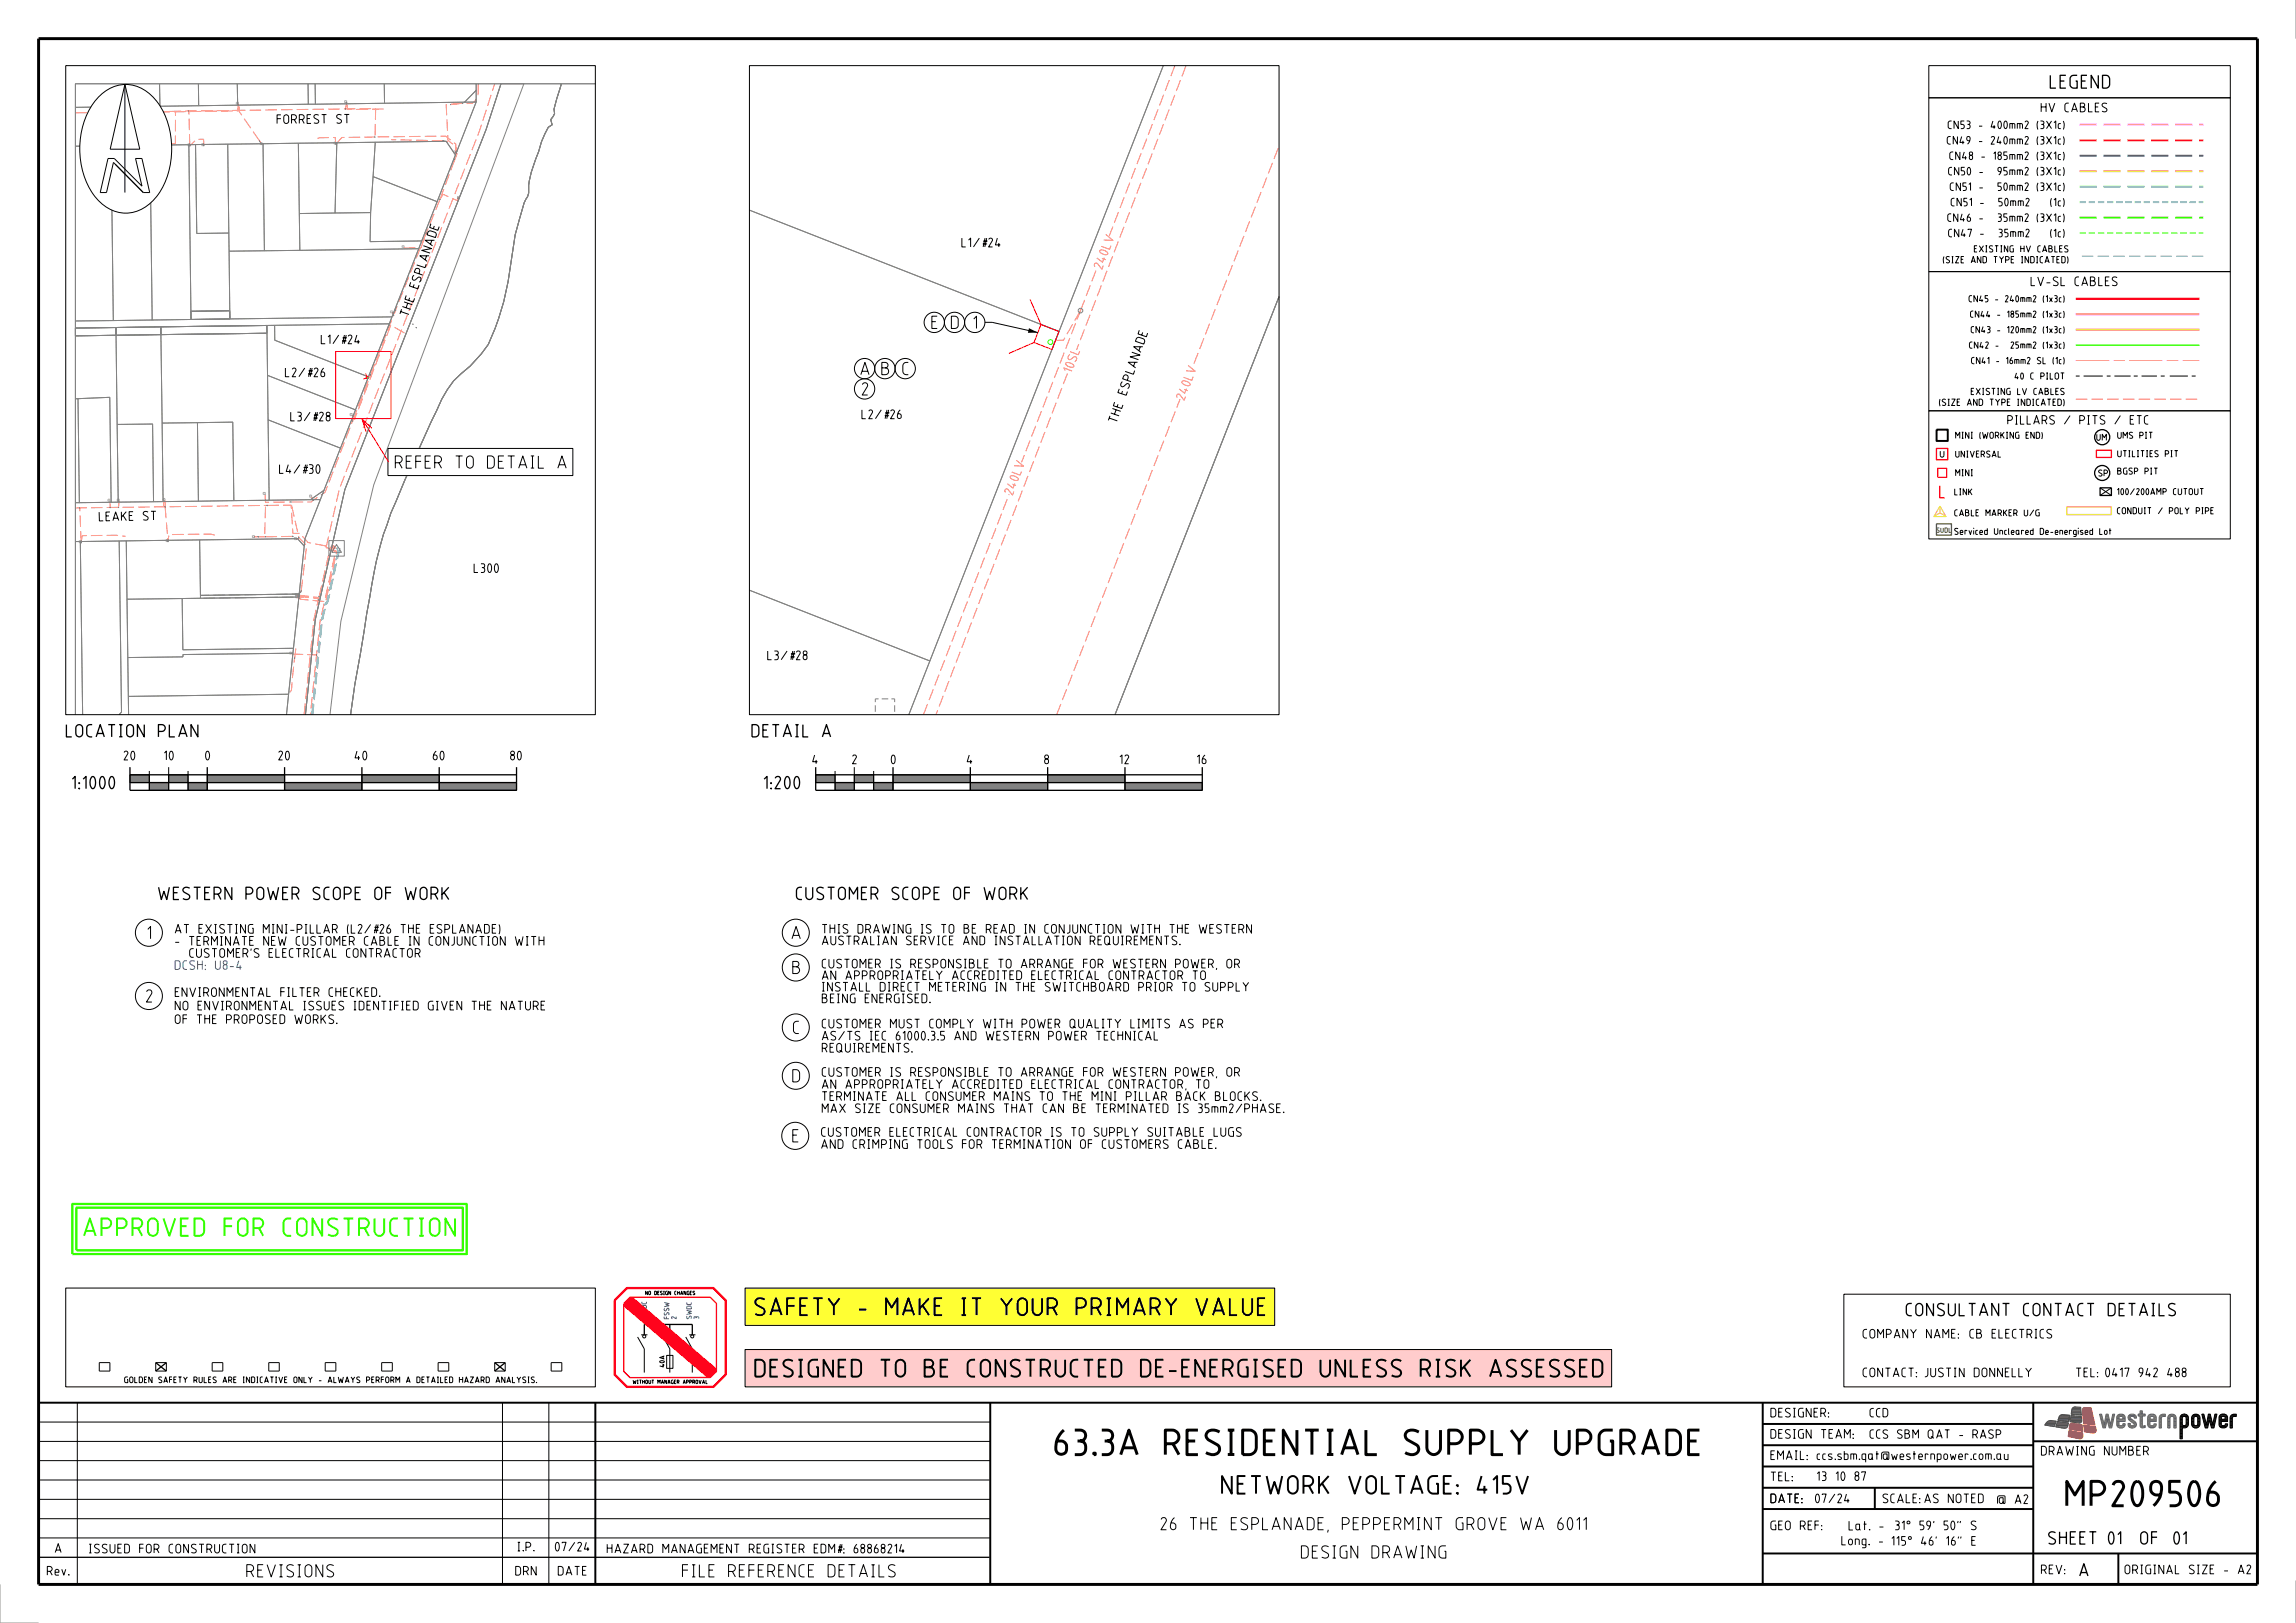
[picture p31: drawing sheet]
<svg xmlns="http://www.w3.org/2000/svg" width="594mm" height="420mm" viewBox="0 0 594 420" stroke-linecap="round" stroke-linejoin="round" font-family="sans-serif">
<defs><g id="words">
<g font-size="7">
<text x="272.8" y="376.7">63.3A RESIDENTIAL SUPPLY UPGRADE</text>
<text x="531.8" y="390">MP209506</text>
</g>
<text font-size="5" fill="#3f0" x="21.5" y="320">APPROVED FOR CONSTRUCTION</text>
<text font-size="5" x="298.5" y="386.7">NETWORK VOLTAGE: 415V</text>
<g font-size="4.8">
<text x="195.2" y="340.6">SAFETY - MAKE IT YOUR PRIMARY VALUE</text>
<text x="195.2" y="356.5">DESIGNED TO BE CONSTRUCTED DE-ENERGISED UNLESS RISK ASSESSED</text>
</g>
<text font-size="3.6" x="530.3" y="23">LEGEND</text>
<g font-size="3.5">
<text x="240.9" y="85.2">E D 1</text>
<text x="222.5" y="97.1">A B C</text>
<text x="222.9" y="102.4">2</text>
<text x="102.1" y="121.3">REFER TO DETAIL A</text>
<text x="17" y="190.8">LOCATION PLAN</text>
<text x="194.4" y="190.8">DETAIL A</text>
<text x="18.6" y="204.3">1:1000</text>
<text x="197.5" y="204.3">1:200</text>
<text x="40.8" y="232.9">WESTERN POWER SCOPE OF WORK</text>
<text x="205.9" y="232.9">CUSTOMER SCOPE OF WORK</text>
<text x="38.1" y="243.1">1</text>
<text x="204.7" y="243.1">A</text>
<text x="204.9" y="252.1">B</text>
<text x="37.7" y="259.5">2</text>
<text x="205.1" y="267.6">C</text>
<text x="204.9" y="280.2">D</text>
<text x="205" y="295.7">E</text>
<text x="493" y="340.6">CONSULTANT CONTACT DETAILS</text>
<text x="287.3" y="396.1">26 THE ESPLANADE, PEPPERMINT GROVE WA 6011</text>
<text x="529.9" y="399.7">SHEET</text>
<text x="545.3" y="399.7">01</text>
<text x="555.2" y="399.7">OF01</text>
<text x="321.1" y="403.4">DESIGN DRAWING</text>
<text x="537.9" y="408">A</text>
<text x="63.7" y="408.2">REVISIONS</text>
<text x="176.4" y="408.2">FILE REFERENCE DETAILS</text>
</g>
<g font-size="2.5">
<text x="528" y="29.1">HV CABLES</text>
<text x="71.6" y="32.1">FORREST ST</text>
<text x="248.7" y="64">L1/#24</text>
<text x="108.2" y="74.9" transform="rotate(-71 108.2 74.9)">ES P LA NA DE</text>
<text x="525.3" y="74.1">LV-SL CABLES</text>
<text x="105.7" y="82.1" transform="rotate(-71 105.7 82.1)">T HE</text>
<text x="83" y="89.1">L1/#24</text>
<text x="73.7" y="97.6">L2/#26</text>
<text x="291.4" y="102.5" transform="rotate(-71 291.4 102.5)">ES P LA NA DE</text>
<text x="75.1" y="109">L3/#28</text>
<text x="222.9" y="108.5">L2/#26</text>
<text x="289" y="109.7" transform="rotate(-71 289 109.7)">T HE</text>
<text x="72.2" y="122.6">L4/#30</text>
<text x="25.6" y="134.9" transform="rotate(-1 25.6 134.9)">LEA KE</text>
<text x="37" y="134.7" transform="rotate(-1 37 134.7)">S T</text>
<text x="122.5" y="148.3">L300</text>
<text x="198.5" y="170.8">L3/#28</text>
<text x="32" y="196.8">20</text>
<text x="42.4" y="196.8">10</text>
<text x="53.1" y="196.8">0</text>
<text x="72" y="196.8">20</text>
<text x="91.7" y="196.8">40</text>
<text x="112" y="196.8">60</text>
<text x="132" y="196.8">80</text>
<text x="210.1" y="197.8">4</text>
<text x="220.4" y="197.8">2</text>
<text x="230.5" y="197.8">0</text>
<text x="250.1" y="197.8">4</text>
<text x="270.1" y="197.8">8</text>
<text x="289.6" y="197.8">12</text>
<text x="309.6" y="197.8">16</text>
<text x="45.2" y="244.7">- TERMINATE NEW CUSTOMER CABLE IN CONJUNCTION WITH</text>
<text x="45.2" y="241.6">AT EXISTING MINI-PILLAR (L2/#26 THE ESPLANADE)</text>
<text x="212.6" y="244.6">AUSTRALIAN SERVICE AND INSTALLATION REQUIREMENTS.</text>
<text x="212.6" y="241.6">THIS DRAWING IS TO BE READ IN CONJUNCTION WITH THE WESTERN</text>
<text x="46.8" y="247.9">CUSTOMER'S ELECTRICAL CONTRACTOR</text>
<text x="212.6" y="250.6">CUSTOMER IS RESPONSIBLE TO ARRANGE FOR WESTERN POWER, OR</text>
<text x="45.2" y="258">ENVIRONMENTAL FILTER CHECKED.</text>
<text x="212.6" y="256.6">INSTALL DIRECT METERING IN THE SWITCHBOARD PRIOR TO SUPPLY</text>
<text x="212.6" y="253.6">AN APPROPRIATELY ACCREDITED ELECTRICAL CONTRACTOR TO</text>
<text x="45.2" y="261.5">NO ENVIRONMENTAL ISSUES IDENTIFIED GIVEN THE NATURE</text>
<text x="212.6" y="259.6">BEING ENERGISED.</text>
<text x="45.2" y="265">OF THE PROPOSED WORKS.</text>
<text x="212.6" y="269.3">AS/TS IEC 61000.3.5 AND WESTERN POWER TECHNICAL</text>
<text x="212.6" y="266.1">CUSTOMER MUST COMPLY WITH POWER QUALITY LIMITS AS PER</text>
<text x="212.6" y="272.4">REQUIREMENTS.</text>
<text x="212.6" y="281.8">AN APPROPRIATELY ACCREDITED ELECTRICAL CONTRACTOR, TO</text>
<text x="212.6" y="278.7">CUSTOMER IS RESPONSIBLE TO ARRANGE FOR WESTERN POWER, OR</text>
<text x="212.6" y="284.9">TERMINATE ALL CONSUMER MAINS TO THE MINI PILLAR BACK BLOCKS.</text>
<text x="212.6" y="288">MAX SIZE CONSUMER MAINS THAT CAN BE TERMINATED IS 35mm2/PHASE.</text>
<text x="212.4" y="297.3">AND CRIMPING TOOLS FOR TERMINATION OF CUSTOMERS CABLE.</text>
<text x="212.4" y="294.2">CUSTOMER ELECTRICAL CONTRACTOR IS TO SUPPLY SUITABLE LUGS</text>
<text x="481.9" y="346.4">COMPANY NAME: CB ELECTRICS</text>
<text x="481.9" y="356.4">CONTACT:JUSTIN DONNELLY</text>
<text x="537" y="356.4">TEL:0417 942 488</text>
<text x="458" y="366.8">DESIGNER:</text>
<text x="458" y="377.8">EMAIL:ccs.sbm.qat@westernpower.com.au</text>
<text x="458" y="372.3">DESIGN TEAM:</text>
<text x="528" y="376.7">DRAWING NUMBER</text>
<text x="458" y="383.3">TEL:</text>
<text x="470" y="383.2">13 10 87</text>
<text x="458" y="389">DATE: 07/24</text>
<text x="458" y="389">DATE:</text>
<text x="487" y="389">SCALE:</text>
<text x="497.8" y="389">AS NOTED</text>
<text x="516.6" y="389.2">@ A2</text>
<text x="458" y="396">GEO REF:</text>
<text x="14.2" y="401.9">A</text>
<text x="23" y="402">ISSUED FOR CONSTRUCTION</text>
<text x="133.8" y="401.5">I.P.</text>
<text x="143.6" y="401.5">07/24</text>
<text x="157" y="402">HAZARD MANAGEMENT REGISTER EDM#: 68868214</text>
<text x="476.4" y="399.9">Long. -115° 46' 16&quot; E</text>
<text x="478.2" y="396">Lat. -31° 59' 50&quot; S</text>
<text x="12.1" y="407.7">Rev.</text>
<text x="133.3" y="407.7">DRN</text>
<text x="144.3" y="407.7">DATE</text>
<text x="528" y="407.4">REV:</text>
<text x="549.6" y="407.4">ORIGINAL SIZE - A2</text>
</g>
<g font-size="2.5" fill="#f66">
<text x="285.1" y="69.8" transform="rotate(-69 285.1 69.8)">2</text>
<text x="285.8" y="68.2" transform="rotate(-69 285.8 68.2)">4</text>
<text x="286.5" y="66.3" transform="rotate(-69 286.5 66.3)">0 LV</text>
<text x="277.2" y="96.6" transform="rotate(-69 277.2 96.6)">10 S L</text>
<text x="307.8" y="100.2" transform="rotate(-69 307.8 100.2)">0 LV</text>
<text x="306.4" y="103.7" transform="rotate(-69 306.4 103.7)">2</text>
<text x="307.1" y="102.1" transform="rotate(-69 307.1 102.1)">4</text>
<text x="263.3" y="124.8" transform="rotate(-69 263.3 124.8)">0 LV</text>
<text x="262" y="128.3" transform="rotate(-69 262 128.3)">2</text>
<text x="262.6" y="126.6" transform="rotate(-69 262.6 126.6)">4</text>
</g>
<text font-size="2.5" fill="#0028fa" x="45.2" y="251">DCSH: U8-4</text>
<g font-size="2.4">
<text x="519.3" y="109.9">PILLARS / PITS / ETC</text>
<text x="483.7" y="366.8">CCD</text>
<text x="483.7" y="372.3">CCS SBM QAT - RASP</text>
</g>
<g font-size="2.2">
<text x="503.9" y="33.4">CN53 - 400mm2 (3X1c)</text>
<text x="503.7" y="37.4">CN49 - 240mm2 (3X1c)</text>
<text x="504.3" y="41.4">CN48 - 185mm2 (3X1c)</text>
<text x="504" y="45.4">CN50 -</text>
<text x="515.5" y="45.4">95mm2 (3X1c)</text>
<text x="504.4" y="49.4">CN51 -</text>
<text x="504.7" y="53.4">CN51 -</text>
<text x="515.8" y="49.4">50mm2 (3X1c)</text>
<text x="516.9" y="53.4">50mm2</text>
<text x="530.2" y="53.4">(1c)</text>
<text x="503.8" y="57.4">CN46 -</text>
<text x="515.4" y="57.4">35mm2 (3X1c)</text>
<text x="504" y="61.4">CN47 -</text>
<text x="516.5" y="61.4">35mm2</text>
<text x="530.1" y="61.4">(1c)</text>
</g>
<g font-size="1.8">
<text x="510.7" y="65.3">EXISTING HV CABLES</text>
<text x="502.7" y="68.1">(SIZE AND TYPE INDICATED)</text>
<text x="509.3" y="78.2">CN45 - 240mm2 (1x3c)</text>
<text x="509.7" y="82.2">CN44 - 185mm2 (1x3c)</text>
<text x="509.9" y="86.2">CN43 - 120mm2 (1x3c)</text>
<text x="509.4" y="90.2">CN42 -</text>
<text x="510" y="94.2">CN41 - 16mm2 SL (1c)</text>
<text x="519.1" y="90.2">25mm2 (1x3c)</text>
<text x="521.2" y="98.2">40 C PILOT</text>
<text x="501.7" y="105">(SIZE AND TYPE INDICATED)</text>
<text x="509.9" y="102.2">EXISTING LV CABLES</text>
<text x="505.9" y="113.5">MINI (WORKING END)</text>
<text x="547.8" y="113.5">UMS PIT</text>
<text x="505.9" y="118.4">UNIVERSAL</text>
<text x="542.4" y="114">UM</text>
<text x="547.8" y="118.3">UTILITIES PIT</text>
<text x="505.9" y="123.2">MINI</text>
<text x="542.9" y="123.3">SP</text>
<text x="547.8" y="122.8">BGSP PIT</text>
<text x="505.6" y="128.2">LINK</text>
<text x="547.7" y="128.1">100/200AMP CUTOUT</text>
<text x="505.6" y="133.6">CABLE MARKER U/G</text>
<text x="547.7" y="133">CONDUIT / POLY PIPE</text>
<text x="505.6" y="138.4">Serviced Uncleared De-energised Lot</text>
</g>
<text font-size="1.6" x="32.2" y="357.9">GOLDEN SAFETY RULES ARE INDICATIVE ONLY - ALWAYS PERFORM A DETAILED HAZARD ANALYSIS.</text>
<text font-size="1.3" fill="#329932" x="501" y="137.9">SUDL</text>
<g font-size="1.3" fill="#0028fa">
<text x="167.3" y="341.1" transform="rotate(-90 167.3 341.1)">SWDC</text>
<text x="169.2" y="341.1" transform="rotate(-90 169.2 341.1)">1</text>
<text x="173.1" y="341.3" transform="rotate(-90 173.1 341.3)">FSSW</text>
<text x="175" y="341.3" transform="rotate(-90 175 341.3)">2</text>
<text x="178.9" y="341.3" transform="rotate(-90 178.9 341.3)">SWDC</text>
<text x="180.8" y="341.3" transform="rotate(-90 180.8 341.3)">3</text>
</g>
<text font-size="1.3" x="171.9" y="353.8" transform="rotate(-90 171.9 353.8)">40A</text>
<g font-size="1">
<text x="167" y="335.1">NO DESIGN CHANGES</text>
<text x="163.7" y="358.1">WITHOUT MANAGER APPROVAL</text>
</g>
</g></defs>
<path d="M17 333.3h137v25.6h-137zM25.7 352.6h2.7v2.2h-2.7zM40.3 352.6h2.7v2.2h-2.7zM54.9 352.6h2.7v2.2h-2.7zM69.5 352.6h2.7v2.2h-2.7zM84.1 352.6h2.8v2.2h-2.8zM98.7 352.6h2.8v2.2h-2.8zM113.3 352.6h2.8v2.2h-2.8zM128 352.6h2.7v2.2h-2.7zM142.6 352.6h2.7v2.2h-2.7z" fill="none" stroke="#000" stroke-width=".26"/>
<path d="M53.6 200.5h20v2h-20z" fill="#828282"/>
<path d="M53.6 200.5h20v2h-20z" fill="none" stroke="#000" stroke-width=".26"/>
<path d="M73.6 202.5h20v2h-20z" fill="#828282"/>
<path d="M73.6 202.5h20v2h-20z" fill="none" stroke="#000" stroke-width=".26"/>
<path d="M93.6 200.5h20v2h-20z" fill="#828282"/>
<path d="M93.6 200.5h20v2h-20z" fill="none" stroke="#000" stroke-width=".26"/>
<path d="M113.6 202.5h20v2h-20z" fill="#828282"/>
<path d="M113.6 202.5h20v2h-20z" fill="none" stroke="#000" stroke-width=".26"/>
<path d="M48.6 202.5h5v2h-5z" fill="#828282"/>
<path d="M48.6 202.5h5v2h-5z" fill="none" stroke="#000" stroke-width=".26"/>
<path d="M43.6 200.5h5v2h-5z" fill="#828282"/>
<path d="M43.6 200.5h5v2h-5z" fill="none" stroke="#000" stroke-width=".26"/>
<path d="M38.6 202.5h5v2h-5z" fill="#828282"/>
<path d="M38.6 202.5h5v2h-5z" fill="none" stroke="#000" stroke-width=".26"/>
<path d="M33.6 200.5h5v2h-5z" fill="#828282"/>
<path d="M33.6 200.5h5v2h-5zM179.1 349.1v6.1" fill="none" stroke="#000" stroke-width=".26"/>
<path d="M166.7 342.7h12.4" fill="none" stroke="#000" stroke-width=".34"/>
<path d="M231 200.5h20v2h-20z" fill="#828282"/>
<path d="M231 200.5h20v2h-20z" fill="none" stroke="#000" stroke-width=".26"/>
<path d="M251 202.5h20v2h-20z" fill="#828282"/>
<path d="M251 202.5h20v2h-20z" fill="none" stroke="#000" stroke-width=".26"/>
<path d="M271 200.5h20v2h-20z" fill="#828282"/>
<path d="M271 200.5h20v2h-20z" fill="none" stroke="#000" stroke-width=".26"/>
<path d="M291 202.5h20v2h-20z" fill="#828282"/>
<path d="M291 202.5h20v2h-20z" fill="none" stroke="#000" stroke-width=".26"/>
<path d="M226 202.5h5v2h-5z" fill="#828282"/>
<path d="M226 202.5h5v2h-5z" fill="none" stroke="#000" stroke-width=".26"/>
<path d="M221 200.5h5v2h-5z" fill="#828282"/>
<path d="M221 200.5h5v2h-5z" fill="none" stroke="#000" stroke-width=".26"/>
<path d="M216 202.5h5v2h-5z" fill="#828282"/>
<path d="M216 202.5h5v2h-5z" fill="none" stroke="#000" stroke-width=".26"/>
<path d="M211 200.5h5v2h-5z" fill="#828282"/>
<path d="M38.6 199.5v5M43.6 198.5v6M48.6 199.5v5M211 200.5h5v2h-5zM477 334.9h100v24h-100z" fill="none" stroke="#000" stroke-width=".26"/>
<path d="M87.6 141.7l-.5 .2 .4 .5" fill="none" stroke="#39f" stroke-width=".26"/>
<g fill="none" stroke="#f66" stroke-width=".26" stroke-dasharray="3 1.1" stroke-linecap="butt">
<path d="M306.8 17l-64.7 167.9M19.5 29.2l42.1-.6 .1-1.6M29 38l-.2-8.9M41 29.1l20.6-.4 .1-1.7M41.1 37.8v-.6h4.3v-8.4M49.1 37.7l-.2-9M52.7 37.7v-1.7l-1.9 .1-1.7 1.6M61.7 28.8v-1.8M67.2 36.5l-5.3-7.7-.2-1.8M67.2 36.5l.6 .9M82.1 35.8l.5-.2h4.1l.2 1.7M86.9 37.3l1.6-1.7 8.5-.2"/>
<path d="M89.4 28.2l.3-1.7M89.7 26.5l.3 1.8 9.4-.1M114.7 36.4l-13.5-.3M114.7 36.4l1.2 .3M117.9 39.6l.4 .1-.6 1.6M117.9 39.6v-2.3l-2.6-2.1-18.3 .2 .2-7.3-35.3 .5-.2-1.6M119.7 26.7l-3.1 .3M119.7 26.7l-4.3 .4 .5 9.1 2.1 2 .3 1-.4 .4M123.7 21.7v1.6a3.5 3.5 0 0 1-1.6 3.5l-2.4-.1M113.8 51.6l-3.5 8.7M113.8 51.6l.8-1.3 3.7 1.6 .2-.7h.2M117.7 41.3l-3.9 10.3"/>
<path d="M104.5 64.1h4.4l1.4-3.8M110.3 60.3l-8 19.9M95.9 97l5.9-15.5M95.9 97l-.7 .8M101.8 81.5l-.3-.6 .6 .2 .2-.9M104.6 86.2l-3.5-2-9.4 24.4M279.5 80.4l24.5-63.4M279.5 80.4l-4.4 7.6-2 .1M91.2 108.9l.2-1.1-.3-.3M91.2 108.9l4.7-11.9M19.5 131.5l49.7-.7M28.5 131.3l-.1-1.6"/>
<path d="M30.8 129.7l-.1 1.6M42.4 129.8l-.1 1.1M42.7 129.5v1.6M42.7 131.1l.8 9M55.6 138.5l-1.2-.3-10.7 .1-.2 1.8M65.8 139.1v-.2h1M66.8 138.9h1.9M68.6 127.9l.1 2.1 6.6-.1M68.7 131.1l-.3 7.5 .3 .3M68.7 138.9l7.1-.1M69.2 130.8l6.1-.1 .5 7.3h1.8l2.1 2.4 6.7 1.3M76.7 139.6l.6-.4"/>
<path d="M81.1 129.4l-.5-.8M21 140.4l-.4-9M21 140.4l.3-1.8 8.8-.1 2.4 .3M77 154.1l5.4 .8-.1 .3M77 154.1l.5-.1 5 .6 .1-.2M77 154.1l.5 .1M77 154.7l.6 .1M77 154.7l1.5-.1M77.8 153.3l.1-.4M77.9 152.9l1.4-11.8-2-1.9-2-9.3h5.2l3.6-2.5 7.1-18.5M82.5 154.4l2.9-12.7 1 .2M84.3 141.7l3.5-15.2 36.3-92.7 3.9-12.1"/>
<path d="M86.4 142.1l-2.1-.4M86.4 141.4h-.2l-.2 .9 1 .3 .1 .2-2.9 13-.3 .4-1.1 4.4-2.5 24.3M86.5 141.3l-.5-.2-.2 1.3 .9 .2 .1 .3-2.8 12.8-6.4-.6 .2-1.8M74.9 179.2l.5-.5 .8-8.4M75.5 169.2l6.4 .3M76.2 170.3l.3-2.5M78.7 184.9l2.5-24.6 1.1-5.1M238.9 184.9l40.6-104.5M273.4 184.9l57.5-147.1"/>
</g>
<g fill="none" stroke="#828282" stroke-width=".26">
<path d="M19.5 27.8l103.7-1.4-5.4 13.7-2.4-3.5-95.9 1.2zM19.5 37.8l9.3-.1 .5 45.3-9.8 .1zM19.5 21.7h21.8l.1 5.8-21.9 .3zM28.5 37.7v.1M28.5 37.9l.1 .1M28.6 37.5l-.1 .1M28.7 37.5h.2M28.7 38h.2M28.8 37.7l10-.1 .6 45.2-10.1 .2zM28.8 29l.1 .1zM29 37.9l.1 .1zM29 37.5v.1"/>
<path d="M29 37.7v.1M29 37.9v.1M38.8 37.6l10.1-.2 .5 45.3-10 .1zM40.6 37.6v.2M40.6 37.9h.1M40.6 37.4v.1M40.7 37.4h.2M40.7 37.9h.2M41 37.4l.1 .1M41.1 37.6v.2M41.1 37.9h-.1M41.3 21.7h10l.1 5.7-10 .1z"/>
<path d="M48.6 37.4v.2M48.6 37.7h.1M48.7 37.2l-.1 .1M48.8 37.2h.1M48.8 37.7h.1M48.8 28.7l.1 .1zM48.9 37.4h1.7l.3 23 8.3-.1 .2 20.1-10 .2zM49 37.2l.1 .1M49 37.7l.2 .1zM49.1 37.4v.2M49.1 37.7h-.1M50.6 37.4l8.3-.1 .3 23-8.3 .1z"/>
<path d="M51.3 21.7h10.1l.1 5.5-10.1 .2zM52.2 37.6l.1 .1M52.2 37.3v.2M52.3 37.2l-.1 .1M52.4 37.7h.2M52.4 37.2h.2M52.6 37.2l.1 .1M52.7 37.6l.1 .1zM52.7 37.6l-.1 .1M52.7 37.3v.2M58.9 37.3l9.2-.1 .3 27.7-9.1 .1zM61.1 26.6v.2"/>
<path d="M61.1 26.9l.1 .1M61.2 26.5h-.1M61.3 26.5h.2M61.3 27h.2M61.4 21.7h18.3l.1 5.3-18.3 .2zM61.6 26.5h.1M61.7 26.6v.2M61.7 26.9l-.1 .1M67.1 36.4l.1 .2zM67.3 37.1v.2M67.3 37.3l.1 .1M67.4 36.9l-.1 .1"/>
<path d="M67.5 36.9h.1M67.5 37.4h.1M67.7 36.9l.1 .1M67.8 37.1v.2M67.8 37.3l-.1 .1M68.1 37.2l9.1-.1 .4 27.7-9.2 .1zM77.2 37.1l9.9-.1-.4 18.1-9.3 .2zM79.7 21.7h1.8l.1 5.3h-1.8zM81.5 21.7h17.9l.1 5-17.9 .3zM86.4 37.2l.1 .1M86.4 37v.1M86.5 36.8h-.1"/>
<path d="M86.6 37.3h.1M86.6 36.8h.1M86.8 36.8h.1M86.9 37.2l.1 .1zM86.9 37.2l-.1 .1M86.9 37v.1M87.1 37l10-.2-1.2 18.2-9.2 .1zM89.2 26.2v.2M89.2 26.4l.1 .1M89.3 26.1h-.1M89.3 28.1l.1 .1zM89.3 26.1h.2"/>
<path d="M89.3 26.5h.2M89.6 26.5l.1 .1zM89.6 26.1h.1M89.7 26.2v.2M89.7 26.4l-.1 .1M96.9 35.4l.1 .1zM97.1 36.8l18.3-.2 2.4 3.5-4.7 12.1-16.6-6.5zM99.4 21.7h23.8v1.7l-3 3-20.7 .3zM114.6 36.4l.2 .1zM116.6 27l.1 .1zM117.4 39.2v.2M117.4 39.5v.1"/>
<path d="M117.4 39.1v.1M117.5 39.1h.2M117.5 39.6h.2M117.8 39.1l.1 .1M117.9 39.2v.2M117.9 39.5l-.1 .1M119.6 26.7l.2 .1zM123.2 23.4v3h-3zM154 21.7h-8.8l-1.9 6.5 .2 1.2-1 1.6 .3 1.3-.9 .6-.9 1.7-.9 2.1-.8 2.5a25.3 25.3 0 0 0-2.5 10.8l-.3 .9-.9 1.6-2.3 8.3-1.9 12.1a66.9 66.9 0 0 1-5.1 16.2l-1.8 2.5-2.8 3.1a22.8 22.8 0 0 0-8.7 11.6 512 512 0 0 0-11.9 26.5 99.2 99.2 0 0 0-5.5 21.9l-3.8 22.4-1.1 7.8a890 890 0 0 1 6.7-39.7 120 120 0 0 1 7.3-21l8.3-17.9a24.4 24.4 0 0 1 8.7-11.6l2.8-3.1 1.8-2.5a66.9 66.9 0 0 0 5.1-16.2l1.9-12.1 2.3-8.3 .9-1.6 .3-.9a19.4 19.4 0 0 1 1.8-8.8l1.5-4.5 .9-2.1 .9-1.7 .9-.6-.3-1.3 1-1.6-.2-1.2 1.9-6.5h-15.6l-3.8 11.8-36.6 93.2-7.6 33.7-2.6 24.5 2.6-24.5 7.6-33.7 36.6-93.2 3.8-11.8h-6.4v4.7l-44.3 113-4.8 45.5 .5-5.2-41.4 .5 .1 4.7-.6-44.9h-1.9l.6 44.3-.6 .6 .6-.6-.6-44.3-10 .1 .6 44.8-.6-44.8h-1.3v44.8v-163.2h116l-38.8 103.8-8.5 35.2-2.8 24.2M77.4 55.3l18.5-.3-.2 7.5 13.4-.1-.8 2-30.7 .4zM96.5 45.7l16.6 6.5-4 10.2-13.4 .1 .2-7.5zM113.8 51.5l.1 .1z"/>
<path d="M117.6 41.3l.1 .1zM118.4 51v.2M118.4 51.3v.1M118.4 50.9v.1M118.5 50.9h.2M118.5 51.4h.2M118.8 50.9l.1 .1M118.9 51v.2M118.9 51.3l-.1 .1M193.9 54.4l80.1 31.4 27-68.8-65.9 167.9 5.5-13.9-46.7-18.3 46.7 18.3 33.4-85.2zM59.3 65l49-.6-6.9 17.6-41.9 .5zM104 63.8v.1"/>
<path d="M104 64l.1 .1M104.1 63.6l-.1 .1M104.2 63.6h.2M104.2 64.1h.2M104.5 63.6v.1M104.5 63.8v.1M104.5 64v.1M330.9 76.7l-42.4 108.2M19.5 84.9l10.5-.1v2l-10.5 .1zM19.5 83.1l81.9-1.1-.7 1.8-81.2 1.1zM19.5 86.9l10.5-.1 .6 43.1-1.8 .1-.4-27.2-8.9 .4zM30 84.8l11.6-.2v2l-11.6 .2z"/>
<path d="M30 86.8l11.6-.2 .6 43.2h-2.5l-.2-20.1-9.2 .1zM41.6 84.6l27.4-.4 .1 2-27.5 .4zM41.6 86.6l27.5-.4 .5 43.3-9.1 .1-.3-20.4-18.3 .3zM49.4 80.6l10-.2 .1 2.1-10.1 .2zM69 84.2h2l.1 3.8 24.2 9.5-3.3 8.6-22.8-9zM69.2 97.1l22.8 9-3.9 9.9-18.7-7.4zM71 84.2l29.7-.4-5.4 13.7-24.2-9.5zM95.8 96.9l.2 .1zM101 80.6v.2M101 80.9h.1M101.1 80.5h-.1M101.2 80.5h.1"/>
<path d="M101.2 80.9h.1M101.4 80.5h.1M101.5 80.6v.2M101.5 80.9h-.1M101.8 81.4l.1 .2zM102.3 80.2l.1 .1zM106.8 83.8l.1 .1zM107.6 84.7l.1 .2zM19.5 103.2h.7l.3 26.9h-1zM20.2 103.2l8.2-.4 .4 27.2-8.3 .1zM30.3 109.8l9.2-.1 .2 20.1-9.1 .1zM41.9 109.5l9.2-.1 .2 20.3-9.1 .1z"/>
<path d="M51.1 109.4l9.1-.2 .3 20.4-9.2 .1zM69.4 108.6l18.7 7.4-4.3 10.9-3.5 2.4-10.7 .2zM90.6 107.2v.2M90.6 107.4l.1 .1M90.7 107l-.1 .1M90.7 107h.2M90.7 107.5h.2M91 107l.1 .1M91.1 107.2v.2M91.1 107.4l-.1 .1M91.2 108.9l.1 .1zM19.5 130.1l63.4-.8-4 10.1-.2 1.9-1.7-1.9-57.5 .7z"/>
<path d="M20.6 131.4l.1 .1zM20.6 139.9l-.1 .1M20.7 139.9h.1M20.9 139.9l.1 .1M27.9 129.3v.2M27.9 129.6l.1 .1M28 129.2l-.1 .1M28.1 129.2h.2M28.1 129.7h.2M28.4 129.2v.1M28.4 131.3l.1 .1zM28.4 129.3v.2"/>
<path d="M28.4 129.6v.1M30.3 129.6l.1 .1M30.3 129.3v.2M30.4 129.1l-.1 .1M30.5 129.1h.2M30.5 129.7h.2M30.6 131.3l.1 .1zM30.8 129.1v.1M30.8 129.6v.1M30.8 129.3v.2M32.7 140l18.9-.3 .3 14.4 25.5-.4-.1 .8-44.5 .6zM42.2 129.2v.1"/>
<path d="M42.2 129.4l.1 .1M42.3 129l-.1 .1M42.3 129h.2M42.3 129.5h.2M42.6 129l.1 .1M42.7 131.1l.1 .1zM42.7 129.2v.1M42.7 129.4l-.1 .1M43 139.8v.2M43 139.6v.1M43.1 139.6h.2M43.4 139.6l.1 .1"/>
<path d="M43.5 139.8v.2M51.6 139.7l25.4-.3 1.7 1.9-1.3 12.4-25.5 .4zM65.3 138.7v.2M65.3 139l.1 .1M65.4 138.6l-.1 .1M65.5 138.6h.1M65.5 139.1h.1M65.7 138.6l.1 .1M65.8 138.7v.2M65.8 139l-.1 .1M66.8 138.8l.1 .2zM68.1 127.6v.2"/>
<path d="M68.1 127.9h.1M68.2 127.4l-.1 .1M68.3 127.4h.1M68.3 127.9h.1M68.5 127.4l.1 .1M68.6 127.6v.2M68.6 127.9h-.1M68.7 138.8l.1 .1zM69.1 130.7l.2 .2zM75.2 129.8l.2 .1zM75.7 138.7l.1 .2zM76.2 139.3v.2"/>
<path d="M76.2 139.5v.1M76.2 139.1v.1M76.3 139.1h.2M76.3 139.6h.2M76.6 139.1l.1 .1M76.7 139.3v.2M76.7 139.5l-.1 .1M77.3 139.1l.1 .1zM80.1 128.3v.2M80.1 128.5l.1 .1M80.2 128.1l-.1 .1M80.3 128.1h.2"/>
<path d="M80.3 128.6h.2M80.3 129.3l3.5-2.4-.9 2.4zM80.5 128.1l.1 .1M80.6 128.3v.2M80.6 128.5l-.1 .1M81 129.4l.1 .1zM85.1 139.9h4v4h-4zM20.5 140.1v.1M20.5 140.3l.1 .1M20.7 140.4h.1M21 140.4l.1 .1zM21 140.1v.1"/>
<path d="M21 140.3l-.1 .1M32.8 155.1l14.3-.2 .2 13.3 28.6-.4-.1 1.2-28.5 .4v.6l-14.2 .2zM43 140v.1M43.1 140.1h.2M43.4 140.1l.1 .1zM43.5 140l-.1 .1M47.1 154.9l30.2-.4-1.4 13.3-28.6 .4zM76.4 153.8v.2M76.4 154l.1 .1M76.5 154.4v.1M76.5 154.6l.1 .1M76.5 153.7h-.1"/>
<path d="M76.6 154.2l-.1 .1M76.6 153.7h.2M76.6 154.1h.2M76.7 154.2h.1M76.7 154.7h.1M76.8 153.7h.1M76.9 154.2l.1 .1M76.9 153.8v.2M76.9 154l-.1 .1M77 154.4v.1M77 154.6l-.1 .1M77.4 154.1l.2 .2z"/>
<path d="M77.7 153.3l.1 .1zM77.9 152.9l.1 .1zM82.3 155.2l.1 .1zM82.5 154.4l.1 .1zM87.1 140.9l1.2 2h-2.5zM33.1 170.2l14.2-.2v-.6l28.5-.4-1.2 10.7-41.4 .5zM75 168.9v.2M75 169.2h.1M75 168.8h.1M75.1 168.8h.2M75.1 169.2h.2M75.4 168.8h.1"/>
<path d="M75.5 168.9v.2M75.5 169.2h-.1M76.1 170.3l.2 .1zM81.8 169.4l.2 .2zM226.4 182.5v1.7M227.3 180.9h-.9v.8M228.1 180.9h1.7M230.6 180.9h.9v.8M231.5 182.5v1.7"/>
<circle cx="279.5" cy="80.4" r=".6"/>
</g>
<path d="M87.9 141.8l-3 13.9-.5 .8-1 4.2-.1 1.3M83.3 162l-2.4 22.9M80.6 184.9l2.5-24.2 1-4.5 .5-.6 2.9-13.2" fill="none" stroke="#39f" stroke-width=".26" stroke-dasharray="3 1.1" stroke-linecap="butt"/>
<g fill="none" stroke="#f66" stroke-width=".26">
<path d="M29 38h.1M49.1 37.7h.1M52.7 37.7h.1M61.6 27h.1M86.9 37.3h.1M89.6 26.5h.1M117.9 39.6l.1 .1M21 140.4h.1M43.4 140.1h.1M76.8 154.1h.2M76.9 154.7h.1M86.4 141.4l.2 .4"/>
<path d="M86.4 141.7l.2 .1M86.5 141.3l.1 .5M86.6 141.8l-.2 .3M86.6 141.8l-.2 .1M86.6 141.8l.5 .1"/>
</g>
<path d="M51.9 154.8v-.7l25.5-.4-.1 .8-25.4 .3" fill="none" stroke="#828282" stroke-width=".26" stroke-dasharray="3 1.1" stroke-linecap="butt"/>
<path d="M266.5 77.5l2.8 6.5M94.6 96.7l.3 .6M94.7 97.8l-.7 .3M94.9 97.3l.4 .2-.2 .5-.4-.2zM267.5 88.6l-6.5 2.9M269.3 84l4.7 1.8-1.8 4.6-4.7-1.8z" fill="none" stroke="#f00" stroke-width=".26"/>
<g fill="none" stroke="#28ff00" stroke-width=".26">
<path d="M95 97.8h.2z"/>
<circle cx="271.8" cy="88.5" r=".63"/>
</g>
<path d="M33.6 198.5v6h100v-6M53.6 198.5v6M73.6 198.5v6M93.6 198.5v6M113.6 198.5v6M33.6 200.5h100M33.6 202.5h100" fill="none" stroke="#000" stroke-width=".34"/>
<path d="M192.8 333.3h137v9.7h-137z" fill="#ff3"/>
<path d="M192.8 333.3h137v9.7h-137z" fill="none" stroke="#000" stroke-width=".26"/>
<path d="M192.8 349.2h224.1v9.7h-224.1z" fill="#fcc"/>
<g fill="none" stroke="#000" stroke-width=".26">
<path d="M254.8 83.4h1.9l11.8 2.7M216 199.5v5M221 198.5v6M226 199.5v5M165 346l1.7 3.1v6.1M165.9 345.4h1.6M171.6 346l1.7 3.1v6.1M172.5 350.7h1.6v3.4h-1.6zM172.5 345.4h1.6M177.4 346l1.7 3.1M178.3 345.4h1.6M192.8 349.2h224.1v9.7h-224.1z"/>
<path d="M10 368h246.2M10 373h246.2M10 378h246.2M20 363v47M130 363v47M142 363v47M564 372.2h.6M564 372h.6M564 371.7h.6M564 371.6h.6M564 371.4h.6M564 371.1h.6"/>
<path d="M564 371h.6M564 370.8h.6M564 370.5h.6M564 370.4h.6M564 370.2h.6M564 369.9h.6M564 369.8h.6M564 369.6h.6M564 369.3h1.7M564 369.2h2M564 369h2.1M564 368.7h.7"/>
<path d="M564 368.6h.6M564 368.4h.6M564 368.1h.6M564 368h.6M564 367.8h.6M564 367.5h.6M564 367.3h.6M564 367.2h.6M564 366.9h.6M564 366.7h.6M564.1 366.6h.8M564.2 366.3h1.8"/>
<path d="M564.3 366.2a1.1 1.1 0 0 1 1.2-.2 1.1 1.1 0 0 1 .7 1v1.5a1.1 1.1 0 0 1-1.6 .9v2.9h-.6v-5.4zM564.4 366.1h1.4M564.6 366.7l.4-.1 .5 .1 .1 1.8-.2 .4-.8-.2zM564.9 366h.4M565.2 366.6h.9M565.5 368.7h.7M565.5 366.7h.7M565.6 368.6h.6M565.6 368.4h.6M565.6 368.1h.6M565.6 368h.6M565.6 367.8h.6"/>
<path d="M565.6 367.5h.6M565.6 367.3h.6M565.6 367.2h.6M565.6 366.9h.6M567 368.7h.6M567 368.5h.6M567 368.3h.6M567 368.1h.6M567 367.9h.6M567 367.7h.6M567 367.5h.6M567 367.3h.6"/>
<path d="M567 367.1h.6M567 366.9h.6M567 366.7h.7M567.1 368.9h.7M567.1 366.5h2M567.2 369.1h1.8M567.2 366.3h1.7M567.3 366.2a1.11 1.11 0 0 1 1.2-.2 1.11 1.11 0 0 1 .7 1v1.5a1.1 1.1 0 0 1-1.1 1 1.1 1.1 0 0 1-1.1-1v-1.6zM567.3 369.3h1.6M567.5 366.1h1.2M567.6 366.7l.4-.1 .5 .1 .1 1.8-.2 .4-.8-.2zM567.7 369.5h.8"/>
<path d="M568.4 368.9h.7M568.5 366.7h.6M568.5 368.7h.7M568.6 368.5h.6M568.6 368.3h.6M568.6 368.1h.6M568.6 367.9h.6M568.6 367.7h.6M568.6 367.5h.6M568.6 367.3h.6M568.6 367.1h.6M568.6 366.9h.6"/>
<path d="M569.6 366h.6l.6 2.7 .5-2.7h.5l.7 2.6 .5-2.6h.5l-.7 3.5h-.7l-.5-2.1-.5 2.1h-.6zM569.6 366h.6M569.7 366.2h.5M569.7 366.4h.6M569.8 366.6h.5M569.8 366.8h.6M569.9 367h.5M569.9 367.2h.6M570 367.4h.5M570.1 367.6h.5M570.1 367.8h.5M570.1 368h.6"/>
<path d="M570.2 368.2h.5M570.2 368.4h.6M570.3 368.6h1M570.3 368.8h1M570.4 369h.9M570.4 369.2h.8M570.5 369.4h.6M570.9 368.4h.5M570.9 368.2h.5M570.9 368h.6M571 367.8h.5M571 367.6h.5"/>
<path d="M571 367.4h1.2M571.1 367.2h1M571.1 367h1M571.2 366.8h.8M571.2 366.6h.8M571.3 366.4h.7M571.3 366.2h.6M571.3 366h.6M571.6 367.6h.6M571.7 367.8h.6M571.7 368h.6M571.8 368.2h.5"/>
<path d="M571.9 368.4h.5M571.9 368.6h1M572 368.8h.9M572 369h.9M572.1 369.2h.7M572.1 369.4h.7M572.5 368.4h.5M572.6 368.2h.5M572.6 368h.5M572.6 367.8h.5M572.7 367.6h.5M572.7 367.4h.5"/>
<path d="M572.8 367.2h.5M572.8 367h.5M572.8 366.8h.5M572.9 366.6h.5M572.9 366.4h.5M573 366.2h.5M573 366h.5M574.1 368.6h.6M574.1 368.2h.6M574.1 368h.6M574.1 367.8h2.2M574.1 367.6h2.2"/>
<path d="M574.1 367.2h.6M574.1 368.4h.6M574.1 367.4h2.2M574.1 367h.6M574.1 366.8h.6M574.1 366.6h.8M574.1 368.8h.6M574.1 369h2.1M574.2 366.4h2M574.3 369.2h1.8M574.3 366.2l.7-.2a1.03 1.03 0 0 1 1.3 .8v1.1h-1.6v.7l.1 .3h.6l.3-.1v-.3h.6a1.12 1.12 0 0 1-1 1 1.12 1.12 0 0 1-1.2-.9v-1.8zM574.4 366.2h1.6"/>
<path d="M574.5 369.4h1.4M574.7 366.7l.8-.1 .2 .7h-1zM574.7 366h.9M575.5 366.6h.7M575.6 368.8h.7M575.7 367.2h.6M575.7 367h.6M575.7 366.8h.6M575.7 368.6h.6M576.9 369.5h.6M576.9 369.3h.6M576.9 369.1h.6"/>
<path d="M576.9 368.9h.6M576.9 368.7h.6M576.9 368.5h.6M576.9 368.3h.6M576.9 368.1h.6M576.9 367.9h.6M576.9 367.7h.6M576.9 367.5h.6M576.9 367.3h.6M576.9 367.1h.6M576.9 366.9h.7M577 366.7h.7"/>
<path d="M577.1 366.5h1.5M577.1 366.4a1.44 1.44 0 0 1 1.5-.4v.6h-.8l-.3 .3v2.6h-.6v-2.6zM577.2 366.3h1.4M577.5 366.1h1.1M10 383h246M10 388h246.2M10 393h246.2M10 398h246.2"/>
<circle cx="223.7" cy="95.4" r="2.62"/>
<circle cx="228.9" cy="95.4" r="2.62"/>
<circle cx="234.2" cy="95.4" r="2.62"/>
<circle cx="252.2" cy="83.4" r="2.62"/>
<circle cx="166.7" cy="345.8" r=".41"/>
<circle cx="173.3" cy="345.8" r=".41"/>
<circle cx="179.1" cy="345.8" r=".4"/>
</g>
<path d="M162.2 333.3h22.4l3.1 3.2v19.2l-3.1 3.2h-22.4l-3.2-3.2v-19.2z" fill="none" stroke="#f00" stroke-width=".59"/>
<path d="M161.4 337.3l1.6-1.6h20.8l1.5 1.6v17.6l-1.5 1.6h-20.8l-1.6-1.6z" fill="none" stroke="#f00" stroke-width=".34"/>
<path d="M211 198.5v6h100v-6M231 198.5v6M251 198.5v6M271 198.5v6M291 198.5v6M211 200.5h100M211 202.5h100M166.7 342.7v2.7M173.3 342.7v2.7M179.1 342.7v2.7M10 403h246" fill="none" stroke="#000" stroke-width=".34"/>
<g fill="none" stroke="#000" stroke-width=".51">
<path d="M10 363h574M154 363v47M256.2 363v47M456 363v47M456 368.5h70M456 374h70M456 379.5h70M526 363v47M526 373h58M456 385h70M456 390.5h70M485 385v5.5"/>
<path d="M456 402h128M548 402v8"/>
</g>
<path d="M10 10h574v400h-574z" fill="none" stroke="#000" stroke-width=".76" stroke-linecap="butt"/>
<g fill="none" stroke="#4d4d4d" stroke-width=".26">
<path d="M529 368.8h2.6M529.1 368.6h2.6M529.3 368.4h2.5M529.4 368.2h2.4M529.6 368l.2-.2a2.65 2.65 0 0 1 2.2 0l-.5 1.4-2.5-.4zM529.6 368h2.3M529.8 367.8h2.2M530.2 369h1.3M531.5 369.2h.1M531.9 369.1h3.1M532 369.3h2.8M532 368.9h3"/>
<path d="M532 368.7h3.1M532.1 368.5h3M532.2 368.3h2.9M532.2 368.1h2M532.3 367.8l2.8 .4a1.15 1.15 0 0 1-1.1 1.4l-2.2-.4zM532.3 367.9h.4M532.4 367.5h2.8M532.5 367.3h2.8M532.6 367.1h2.7M532.7 366.9h2.6M532.7 366.7h2.7M532.8 366.5h2.6"/>
<path d="M533 366.3l.6-.2 1.8 .2-.2 1.6-2.8-.4zM533 366.3h2.3M533.2 369.5h1.5M533.4 367.7h1.8M535 367.9h.2M535.2 367.9l.2-1.6-.2 1.6M535.6 367.8h3M535.6 367.6h3M535.6 367.4h3M535.7 367.2h2.9M535.7 367h2.8M535.7 366.8h2.8"/>
<path d="M535.7 366.6h2.8M535.8 366.3l2.7 .3 .1 1a.6 .6 0 0 1-.7 .6l-2.3-.3zM535.8 366.4h1M535.8 365.9h2.6M535.9 365.7h2.5M535.9 365.5h2.5M535.9 365.3h2.5M535.9 365.1h2.5M536 364.9h2.4M536 364.7h2.3M536.1 364.5h2.2M536.1 368h2.3"/>
<path d="M536.2 364.3h2.1M536.3 364.3l.5-.2 1.5 .1 .2 2-2.7-.2 .2-1.2zM536.6 364.1h.5M537.1 366.1h1.3M537.7 368.2h.5"/>
</g>
<g fill="none" stroke="#c60" stroke-width=".26">
<path d="M535.1 371.7h3.8M535.1 371.5h3.8M535.1 371.3h3.8M535.2 371.1h3.6M535.2 370.9h3.6M535.2 370.7h3.2M535.2 370.5h2M535.3 370.2l3.5 .6 .1 .8a.74 .74 0 0 1-.9 .7l-2.9-.6zM535.3 370.3h.7M535.3 369.8h3.4M535.3 369.6h3.4M535.4 369.4h3.3"/>
<path d="M535.4 369.2h3.3M535.4 369h3.3M535.4 368.8h3.3M535.5 368.6h2.2M535.5 368.5l.5-.2 2.7 .4 .1 1.7-3.5-.6zM535.7 368.4h.6M535.9 371.9h2.9M536 370h2.8M536.9 372.1h1.8M537.2 370.2h1.6M537.9 372.3h.5M538.4 370.4h.4"/>
<path d="M538.7 365.1h2.5M538.7 364.9h2.4M538.8 365.5h2.5M538.8 365.3h2.4M538.8 364.7h2.3M538.8 365.9h2.5M538.8 365.7h2.5M538.8 366.3h2.6M538.8 366.1h2.6M538.9 366.7h2.6M538.9 366.5h2.6M538.9 364.5h2.1"/>
<path d="M538.9 366.9h2.7M538.9 364.4l.5-.2 1.6 .1 1 4.5-3-.4-.3-3.4zM538.9 367.3h2.8M538.9 367.1h2.7M539 367.7h2.8M539 367.5h2.7M539 368.1h2.9M539 367.9h2.8M539 368.3h2.9M539.1 368.7l3 .5a1.26 1.26 0 0 1-.1 1.5l-.6 .2-2.1-.4zM539.1 369.1h2.7M539.1 368.9h1.2"/>
<path d="M539.1 364.3h1.4M539.2 369.5h3M539.2 369.3h2.9M539.2 369.9h3.1M539.2 369.7h3.1M539.2 370.1h3.1M539.3 370.3h3M539.4 370.5h2.8M539.8 368.5h2.1M540.6 370.7h1.4M541.4 368.7h.6"/>
</g>
<g fill="none" stroke="#666" stroke-width=".26">
<path d="M543.2 366h.5l.7 2.7 .5-2.7h.5l.6 2.6 .6-2.6h.5l-.8 3.5h-.6l-.6-2.1-.4 2.1h-.6zM543.2 366.1h.6M543.3 366.3h.5M543.3 366.5h.5M543.3 366.7h.6M543.4 366.9h.5M543.5 367.1h.5M543.5 367.3h.6M543.6 367.5h.5M543.6 367.7h.6M543.7 367.9h.5M543.7 368.1h.6"/>
<path d="M543.8 368.3h.5M543.8 368.5h.5M543.8 368.7h1.1M543.9 368.9h.9M543.9 369.1h.9M544 369.3h.7M544.4 368.5h.5M544.4 368.3h.5M544.5 368.1h.5M544.5 367.9h.5M544.5 367.7h.6M544.6 367.5h1.1"/>
<path d="M544.6 367.3h1.1M544.7 367.1h.9M544.7 366.9h.9M544.7 366.7h.9M544.8 366.5h.7M544.8 366.3h.7M544.8 366.1h.6M545.2 367.7h.6M545.3 367.9h.6M545.3 368.1h.6M545.4 368.3h.5M545.4 368.5h1.1"/>
<path d="M545.5 368.7h1M545.5 368.9h1M545.6 369.1h.8M545.6 369.3h.8M546.1 368.3h.5M546.1 368.1h.5M546.2 367.9h.5M546.2 367.7h.5M546.2 367.5h.5M546.3 367.3h.5M546.3 367.1h.5M546.4 366.9h.5"/>
<path d="M546.4 366.7h.5M546.5 366.5h.4M546.5 366.3h.5M546.6 366.1h.5M547.6 367.7h2.2M547.6 367.1h.6M547.6 368.7h.6M547.6 368.5h.6M547.6 368.3h.6M547.6 368.1h.6M547.6 367.9h.6M547.6 367.5h2.2"/>
<path d="M547.6 367.3h2.2M547.6 366.9h.6M547.6 366.7h.7M547.7 368.9h.7M547.7 366.5h2M547.7 369.1h2M547.8 366.3h1.8M547.9 366.2l.6-.2a.99 .99 0 0 1 1.3 .8v1.1h-1.6v.7l.2 .3h.5l.3-.4h.6a1.1 1.1 0 0 1-1 1 1.1 1.1 0 0 1-1.2-.9v-1.8zM547.9 369.3h1.6M548.1 366.1h1.3M548.2 369.5h1M548.3 366.7l.8-.1 .1 .7h-1z"/>
<path d="M549.1 368.9h.7M549.2 366.7h.6M549.2 367.1h.6M549.2 368.7h.6M549.2 368.5h.6M549.2 366.9h.6M550.5 368.7h.6M550.5 368.5h.6M550.5 366.9h.6M550.5 366.7h.7M550.6 368.9h.8M550.6 367.1h.7"/>
<path d="M550.6 366.5h2.1M550.7 367.3h.9M550.7 369.1h1.9M550.7 366.3a1.16 1.16 0 0 1 1.2-.3 1.16 1.16 0 0 1 .8 1h-.6v-.3l-.3-.1-.7 .1 .2 .4 1 .8a1 1 0 0 1 .2 1.4 1 1 0 0 1-1.4 .1 .97 .97 0 0 1-.6-1h.6l.1 .4 .2 .1 .7-.2-.1-.3-1.3-1.1-.2-.5zM550.7 366.3h1.9M550.8 367.5h1.1M550.9 369.3h1.5M550.9 366.1h1.4M551.1 367.7h1M551.4 367.9h1M551.4 369.5h.5M551.6 368.1h1"/>
<path d="M551.9 368.9h.8M551.9 368.3h.8M552.1 368.7h.6M552.1 368.5h.6M552.1 366.7h.6M552.1 366.9h.6M553.2 366.2h1.8M553.2 366.4h1.8M553.2 366h1.8M553.6 365.1h.6v.9h.8v.4h-.8v2.4l.3 .2 .5-.1v.5l-.6 .1a.6 .6 0 0 1-.8-.6v-2.5h-.4v-.4h.4zM553.6 368.6h.6M553.6 368.2h.6"/>
<path d="M553.6 368h.6M553.6 367.6h.6M553.6 369h.8M553.6 368.8h.6M553.6 368.4h.6M553.6 367.8h.6M553.6 367.4h.6M553.6 367.2h.6M553.6 367h.6M553.6 366.8h.6M553.6 366.6h.6M553.6 365.8h.6"/>
<path d="M553.6 365.6h.6M553.6 365.4h.6M553.6 365.2h.6M553.7 369.2h1.3M553.9 369.4h1.1M554.7 369h.3M555.6 367.2h.7M555.6 368.4h.6M555.6 367.4h2.2M555.6 367h.7M555.6 368.6h.6M555.6 368.2h.6"/>
<path d="M555.6 368h.6M555.6 367.8h2.2M555.6 367.6h2.2M555.7 368.8h.6M555.7 366.8h.6M555.7 366.6h.7M555.7 369h2M555.8 366.4h1.9M555.9 369.2h1.7M555.9 366.2l.6-.2a1.03 1.03 0 0 1 1.3 .8v1.1h-1.6v.7l.2 .3h.5l.3-.1v-.3h.6a1.12 1.12 0 0 1-1 1 1.12 1.12 0 0 1-1.2-.9v-1.8zM555.9 366.2h1.7M556.1 369.4h1.3"/>
<path d="M556.2 366h1.1M556.4 366.6h.7l.1 .7h-.9zM557.1 366.6h.7M557.2 368.8h.6M557.2 367.2h.6M557.2 367h.6M557.2 366.8h.6M557.2 368.6h.6M558.6 369.1h.6M558.6 367.7h.6M558.6 367.3h.6M558.6 367.1h.6"/>
<path d="M558.6 369.5h.6M558.6 369.3h.6M558.6 368.9h.6M558.6 368.7h.6M558.6 368.5h.6M558.6 368.3h.6M558.6 368.1h.6M558.6 367.9h.6M558.6 367.5h.6M558.6 366.9h.6M558.6 366.7h.7M558.7 366.5h1.5"/>
<path d="M558.8 366.4a1.44 1.44 0 0 1 1.4-.4v.6h-.8l-.2 .3v2.6h-.6v-2.6zM558.8 366.3h1.4M559.1 366.1h1.1M560.8 367.7h.6M560.8 367.1h.6M560.8 369.5h.6M560.8 369.3h.6M560.8 369.1h.6M560.8 368.9h.6M560.8 368.7h.6M560.8 368.5h.6M560.8 368.3h.6"/>
<path d="M560.8 368.1h.6M560.8 367.9h.6M560.8 367.5h.6M560.8 367.3h.6M560.8 366.9h.6M560.8 366.7h.7M560.9 366.5h2M561.1 366.3h1.7M561.1 366.2l.7-.2a1.03 1.03 0 0 1 1.2 .9v2.6h-.6v-2.6l-.4-.3h-.4l-.2 .3v2.6h-.6v-2.6zM561.3 366.1h1.2M562.3 366.7h.7M562.4 367.7h.6"/>
<path d="M562.4 367.1h.6M562.4 369.5h.6M562.4 369.3h.6M562.4 369.1h.6M562.4 368.9h.6M562.4 368.7h.6M562.4 368.5h.6M562.4 368.3h.6M562.4 368.1h.6M562.4 367.9h.6M562.4 367.5h.6M562.4 367.3h.6"/>
<path d="M562.4 366.9h.6"/>
</g>
<path d="M594 0v10M0 410v10h10M594 409v11" fill="none" stroke="#828282" stroke-width=".26"/>
<path d="M18.7 311.6h102.1v12.9h-102.1zM19.8 312.5h99.9v11.1h-99.9z" fill="none" stroke="#3f0" stroke-width=".59"/>
<path d="M266.2 84.9l2.3 1.2h-2.6z" fill="#000"/>
<path d="M86.9 91h14.3v17.3h-14.3z" fill="none" stroke="#f00" stroke-width=".26"/>
<path d="M100.4 116h47.8v7.1h-47.8z" fill="#fff"/>
<g fill="none" stroke="#000" stroke-width=".26">
<path d="M100.4 116h47.8v7.1h-47.8z"/>
<circle cx="38.5" cy="257.7" r="3.5"/>
<circle cx="38.5" cy="241.4" r="3.5"/>
<circle cx="205.9" cy="241.4" r="3.5"/>
<circle cx="205.9" cy="265.9" r="3.5"/>
<circle cx="205.9" cy="278.4" r="3.5"/>
</g>
<path d="M93.6 108.3l6.9 11.3M96.2 110.8l-2.6-2.5 1.1 3.4" fill="none" stroke="#f00" stroke-width=".26"/>
<path d="M286 60.6l2.3 .9-3.1 8.3-2.4-.8z" fill="#fff"/>
<circle cx="205.9" cy="250.4" r="3.5" fill="none" stroke="#000" stroke-width=".26"/>
<path d="M262.8 119.1l2.4 .9-3.2 8.3-2.4-.9z" fill="#fff"/>
<g fill="none" stroke="#000" stroke-width=".26">
<path d="M499 17h78v8.3h-78zM499 25.3h78v45h-78zM499 70.3h78v36h-78zM537 97.3h1M539 97.3h5M545 97.3h1M547 97.3h4.2M552 97.3h1M554 97.3h4M559 97.3h1M561.3 97.3h4.7M567 97.3h1"/>
<path d="M499 106.3h78v33.2h-78zM502 116.8v1a.48 .48 0 0 0 .4 .5 .48 .48 0 0 0 .5-.5v-1M543.3 126.2l2.9 2M546.2 126.2l-2.9 2"/>
</g>
<path d="M538 32.3h32" fill="none" stroke="#f0f" stroke-width=".51" stroke-dasharray="4.4 1.8" stroke-linecap="butt"/>
<path d="M538 36.3h32" fill="none" stroke="#f00" stroke-width=".51" stroke-dasharray="4.4 1.8" stroke-linecap="butt"/>
<path d="M538 40.3h32" fill="none" stroke="#03f" stroke-width=".51" stroke-dasharray="4.4 1.8" stroke-linecap="butt"/>
<path d="M538 44.3h32" fill="none" stroke="#f93" stroke-width=".51" stroke-dasharray="4.4 1.8" stroke-linecap="butt"/>
<path d="M538 48.3h32" fill="none" stroke="#00f0f0" stroke-width=".51" stroke-dasharray="4.4 1.8" stroke-linecap="butt"/>
<path d="M538 52.3h32" fill="none" stroke="#00f0f0" stroke-width=".51" stroke-dasharray="1.6 .8" stroke-linecap="butt"/>
<path d="M538 56.3h32" fill="none" stroke="#3f0" stroke-width=".51" stroke-dasharray="4.4 1.8" stroke-linecap="butt"/>
<path d="M538 60.3h32" fill="none" stroke="#3f0" stroke-width=".34" stroke-dasharray="1.6 .8" stroke-linecap="butt"/>
<path d="M570 66.3h-32" fill="none" stroke="#39f" stroke-width=".26" stroke-dasharray="3 1.1" stroke-linecap="butt"/>
<path d="M537 77.3h32" fill="none" stroke="#f00" stroke-width=".51"/>
<path d="M537 81.3h32" fill="none" stroke="#f0f" stroke-width=".51"/>
<path d="M537 85.3h32" fill="none" stroke="#f93" stroke-width=".51"/>
<path d="M537 89.3h32" fill="none" stroke="#3f0" stroke-width=".34"/>
<path d="M537 93.3h32" fill="none" stroke="#f0f" stroke-width=".26" stroke-dasharray="8.6 1.1 3 1.1" stroke-linecap="butt"/>
<path d="M537 103.3h32" fill="none" stroke="#f66" stroke-width=".26" stroke-dasharray="3 1.1" stroke-linecap="butt"/>
<path d="M534.7 131.2h11.5v2h-11.5z" fill="none" stroke="#f93" stroke-width=".34"/>
<path d="M501 116h2.9v3h-2.9zM542.4 116.5h3.8v1.9h-3.8zM501.3 121.2h2.3v2.3h-2.3zM501.8 125.7v3.2h1.3" fill="none" stroke="#f00" stroke-width=".34"/>
<path d="M501 111.2h2.9v2.9h-2.9z" fill="none" stroke="#000" stroke-width=".51"/>
<g fill="none" stroke="#000" stroke-width=".34">
<path d="M543.3 126.2h2.9v2h-2.9z"/>
<circle cx="543.9" cy="113.1" r="1.95"/>
<circle cx="543.9" cy="122.4" r="1.95"/>
</g>
<path d="M501.9 131l1.5 2.7h-3.1zM501.9 131v1.7M501.9 132.7l-1.6 1M501.9 132.7l1.5 1" fill="none" stroke="#ffa032" stroke-width=".26"/>
<path d="M501 135.6h3.9v2.9h-3.9z" fill="none" stroke="#329932" stroke-width=".34"/>
<g fill="#fff">
<path d="M307.3 94.5l2.3 .9-3.2 8.3-2.3-.8z"/>
<path d="M277.1 90l2.3 .9-2.2 5.7-2.3-.8z"/>
</g>
<g fill="none" stroke="#000" stroke-width=".26">
<circle cx="241.7" cy="83.4" r="2.63"/>
<circle cx="246.9" cy="83.4" r="2.62"/>
<circle cx="223.7" cy="100.6" r="2.63"/>
<circle cx="205.7" cy="293.9" r="3.5"/>
</g>
<path d="M554.1 396.7a.87 .87 0 0 1 .9-.2 .87 .87 0 0 1 .6 .8v1.4a.88 .88 0 0 1-.9 .9 .88 .88 0 0 1-.9-.9v-1.4z" fill="none" stroke="#000" stroke-width=".34"/>
<path d="M161.4 337.3l1.6-1.6h.8l21.5 18.4v.8l-1.5 1.6h-.8l-21.6-18.4z" fill-rule="evenodd" fill="#f00"/>
<path d="M25.6 25a9.4 9.4 0 0 1 14.7 .9 21.4 21.4 0 0 1 0 25.3 9.5 9.5 0 0 1-15.5 0 21.3 21.3 0 0 1 0-25.3z" fill-rule="evenodd" fill="#fff"/>
<path d="M17 17h137v167.9h-137zM193.9 17h137v167.9h-137zM25.6 25a9.4 9.4 0 0 1 14.7 .9 21.4 21.4 0 0 1 0 25.3 9.5 9.5 0 0 1-15.5 0 21.3 21.3 0 0 1 0-25.3zM32.3 21.8v28M32.3 21.8l3.9 16.8h-7.7zM27.9 41h1.7l7.1 7.2-1.6-7.2h1.6l2 8.8h-1.6l-7.7-7.8-1.8 7.8h-1.7zM29.8 42.5l7.3 7.3" fill="none" stroke="#000" stroke-width=".26"/>
<path d="M40.3 352.6l2.7 2.2M43 352.6l-2.7 2.2M128 352.6l2.7 2.2M130.7 352.6l-2.7 2.2" fill="none" stroke="#000" stroke-width=".34"/>
<use href="#words"/>
</svg>
